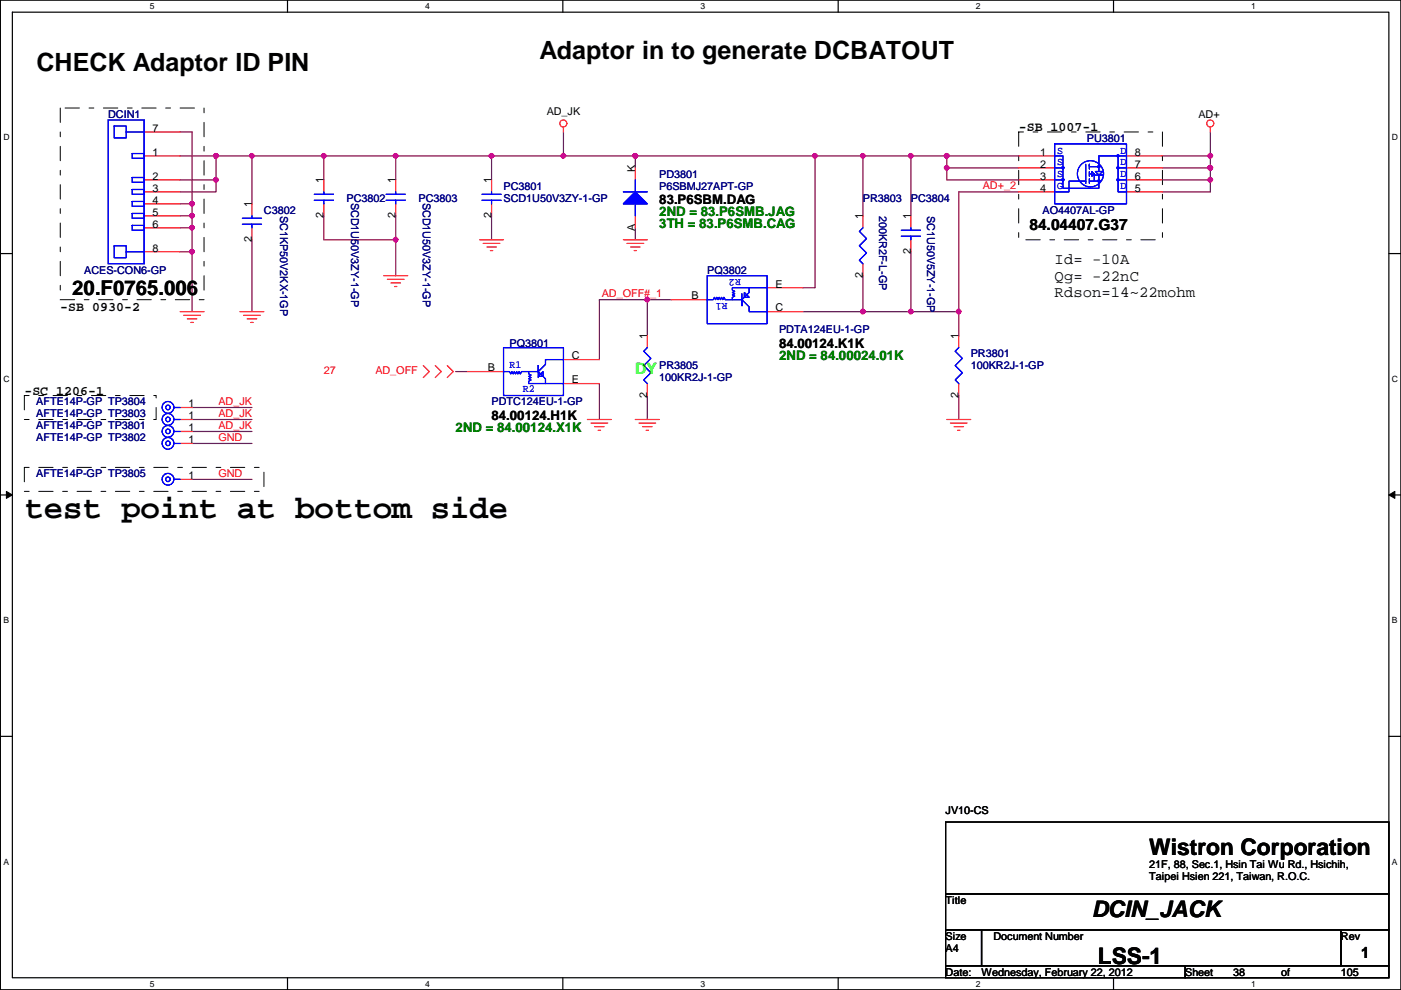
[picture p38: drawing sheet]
<svg xmlns="http://www.w3.org/2000/svg" width="297mm" height="210mm" viewBox="0 0 297 210" stroke-linecap="round" stroke-linejoin="round" font-family="sans-serif">
<defs><g id="words">
<text font-size="6.9" x="5.2" y="109.9">test point at bottom side</text>
<g font-size="5.3">
<text x="7.7" y="15.1">CHECK Adaptor ID PIN</text>
<text x="114.4" y="12.6">Adaptor in to generate DCBATOUT</text>
</g>
<g font-size="4.8">
<text x="243.7" y="181.3">Wistron Corporation</text>
<text x="231.5" y="194.5">DCIN_JACK</text>
<text x="232.7" y="204.4">LSS-1</text>
</g>
<text font-size="4.3" x="15.3" y="62.5">20.F0765.006</text>
<g font-size="3.3">
<text x="218.3" y="48.9">84.04407.G37</text>
<text x="223.6" y="56">Id= -10A</text>
<text x="223.6" y="59.5">Qg= -22nC</text>
<text x="223.6" y="63">Rdson=14~22mohm</text>
<text x="288.6" y="203">1</text>
</g>
<text font-size="3.3" fill="#0f0" x="134.7" y="79.3">DY</text>
<g font-size="2.8">
<text x="216" y="27.8">-SB 1007-1</text>
<text x="139.8" y="43.3">83.P6SBM.DAG</text>
<text x="12.8" y="65.9">-SB 0930-2</text>
<text x="165.2" y="73.8">84.00124.K1K</text>
<text x="5.2" y="83.7">-SC 1206-1</text>
<text x="104.2" y="89">84.00124.H1K</text>
</g>
<g font-size="2.8" fill="#008000">
<text x="139.8" y="45.8">2ND = 83.P6SMB.JAG</text>
<text x="139.8" y="48.4">3TH = 83.P6SMB.CAG</text>
<text x="165.2" y="76.3">2ND = 84.00024.01K</text>
<text x="96.6" y="91.6">2ND = 84.00124.X1K</text>
</g>
<g font-size="2.3" fill="#000080">
<text x="22.9" y="25">DCIN1</text>
<text x="230.5" y="30.1">PU3801</text>
<text x="106.8" y="40.2">PC3801</text>
<text x="139.8" y="37.7">PD3801</text>
<text x="139.8" y="40.2">P6SBMJ27APT-GP</text>
<text x="56" y="45.3">C3802</text>
<text x="59.4" y="45.8" transform="rotate(90 59.4 45.8)">SC1KP50V2KX-1GP</text>
<text x="73.5" y="42.8">PC3802</text>
<text x="74.4" y="43" transform="rotate(90 74.4 43)">SCD1U50V3ZY-1-GP</text>
<text x="88.7" y="42.8">PC3803</text>
<text x="89.7" y="43" transform="rotate(90 89.7 43)">SCD1U50V3ZY-1-GP</text>
<text x="106.8" y="42.8">SCD1U50V3ZY-1-GP</text>
<text x="183" y="42.8">PR3803</text>
<text x="186.4" y="45.8" transform="rotate(90 186.4 45.8)">200KR2F-L-GP</text>
<text x="193.1" y="42.8">PC3804</text>
<text x="196.6" y="45.8" transform="rotate(90 196.6 45.8)">SC1U50V5ZY-1-GP</text>
<text x="221.1" y="45.3">AO4407AL-GP</text>
<text x="17.9" y="58">ACES-CON6-GP</text>
<text x="149.9" y="58">PQ3802</text>
<text x="165.2" y="70.7">PDTA124EU-1-GP</text>
<text x="108" y="73.5">PQ3801</text>
<text x="205.8" y="75.8">PR3801</text>
<text x="139.8" y="78.3">PR3805</text>
<text x="139.8" y="80.9">100KR2J-1-GP</text>
<text x="205.8" y="78.3">100KR2J-1-GP</text>
<text x="7.7" y="85.9">AFTE14P-GP TP3804</text>
<text x="7.7" y="88.5">AFTE14P-GP TP3803</text>
<text x="104.2" y="85.9">PDTC124EU-1-GP</text>
<text x="7.7" y="93.6">AFTE14P-GP TP3802</text>
<text x="7.7" y="91">AFTE14P-GP TP3801</text>
<text x="7.7" y="101.2">AFTE14P-GP TP3805</text>
</g>
<g font-size="2.3">
<text x="32.3" y="27.9">7</text>
<text x="115.9" y="24.5">AD_JK</text>
<text x="254.1" y="25">AD+</text>
<text x="32.3" y="33">1</text>
<text x="220.6" y="33">1</text>
<text x="220.6" y="35.6">2</text>
<text x="240.6" y="35.6">7</text>
<text x="240.6" y="33">8</text>
<text x="32.3" y="38.1">2</text>
<text x="32.3" y="40.6">3</text>
<text x="68.6" y="38.9" transform="rotate(-90 68.6 38.9)">1</text>
<text x="83.9" y="38.9" transform="rotate(-90 83.9 38.9)">1</text>
<text x="104.2" y="38.9" transform="rotate(-90 104.2 38.9)">1</text>
<text x="134.7" y="36.4" transform="rotate(-90 134.7 36.4)">K</text>
<text x="220.6" y="38.1">3</text>
<text x="220.6" y="40.6">4</text>
<text x="240.6" y="40.6">5</text>
<text x="240.6" y="38.1">6</text>
<text x="32.3" y="43.2">4</text>
<text x="32.3" y="45.7">5</text>
<text x="53.4" y="44" transform="rotate(-90 53.4 44)">1</text>
<text x="68.6" y="46.3" transform="rotate(-90 68.6 46.3)">2</text>
<text x="83.9" y="46.3" transform="rotate(-90 83.9 46.3)">2</text>
<text x="104.2" y="46.3" transform="rotate(-90 104.2 46.3)">2</text>
<text x="182.9" y="46.5" transform="rotate(-90 182.9 46.5)">1</text>
<text x="193.1" y="46.5" transform="rotate(-90 193.1 46.5)">1</text>
<text x="32.3" y="48.3">6</text>
<text x="32.3" y="53.3">8</text>
<text x="53.4" y="51.4" transform="rotate(-90 53.4 51.4)">2</text>
<text x="134.7" y="49.1" transform="rotate(-90 134.7 49.1)">A</text>
<text x="193.1" y="53.9" transform="rotate(-90 193.1 53.9)">2</text>
<text x="182.9" y="59" transform="rotate(-90 182.9 59)">2</text>
<text x="146.6" y="63.5">B</text>
<text x="164.4" y="61">E</text>
<text x="137.2" y="71.9" transform="rotate(-90 137.2 71.9)">1</text>
<text x="164.4" y="66">C</text>
<text x="203.2" y="71.9" transform="rotate(-90 203.2 71.9)">1</text>
<text x="121.2" y="76.2">C</text>
<text x="103.5" y="78.7">B</text>
<text x="121.2" y="81.3">E</text>
<text x="40" y="86.4">1</text>
<text x="40" y="88.9">1</text>
<text x="137.2" y="84.4" transform="rotate(-90 137.2 84.4)">2</text>
<text x="203.2" y="84.4" transform="rotate(-90 203.2 84.4)">2</text>
<text x="40" y="94">1</text>
<text x="40" y="91.4">1</text>
<text x="40" y="101.6">1</text>
<text x="200.5" y="172.6">JV10-CS</text>
<text x="243.7" y="184">21F, 88, Sec.1, Hsin Tai Wu Rd., Hsichih,</text>
<text x="200.5" y="191.6">Title</text>
<text x="243.7" y="186.6">Taipei Hsien 221, Taiwan, R.O.C.</text>
<text x="200.5" y="201.8">A4</text>
<text x="200.5" y="199.2">Size</text>
<text x="210.6" y="199.2">Document Number</text>
<text x="284.3" y="199.2">Rev</text>
<text x="200.5" y="206.8">Date:</text>
<text x="208.1" y="206.8">Wednesday, February 22, 2012</text>
<text x="251.3" y="206.8">Sheet</text>
<text x="261.4" y="206.8">38</text>
<text x="271.6" y="206.8">of</text>
<text x="284.3" y="206.8">105</text>
</g>
<g font-size="2.3" fill="#00f">
<text x="224.1" y="32.6">S</text>
<text x="224.1" y="34.9">S</text>
<text x="237.6" y="34.9">D</text>
<text x="237.6" y="32.6">D</text>
<text x="224.1" y="37.5">S</text>
<text x="224.1" y="40">G</text>
<text x="237.6" y="37.5">D</text>
<text x="237.6" y="40">D</text>
<text x="157.1" y="59.1" transform="rotate(180 157.1 59.1)">R2</text>
<text x="154.3" y="64.2" transform="rotate(180 154.3 64.2)">R1</text>
<text x="108" y="78.1">R1</text>
<text x="110.8" y="83.2">R2</text>
</g>
<g font-size="2.3" fill="#f00">
<text x="208.4" y="40.2">AD+_2</text>
<text x="127.6" y="63">AD_OFF#_1</text>
<text x="68.7" y="79.3">27</text>
<text x="79.6" y="79.3">AD_OFF</text>
<text x="46.3" y="88.4">AD_JK</text>
<text x="46.3" y="85.9">AD_JK</text>
<text x="46.3" y="91">AD_JK</text>
<text x="46.3" y="93.5">GND</text>
<text x="46.3" y="101.1">GND</text>
</g>
<g font-size="1.8">
<text x="31.8" y="1.9">5</text>
<text x="90.1" y="1.9">4</text>
<text x="148.5" y="1.9">3</text>
<text x="206.9" y="1.9">2</text>
<text x="265.3" y="1.9">1</text>
<text x=".7" y="29.8">D</text>
<text x="295.1" y="29.8">D</text>
<text x=".7" y="80.9">C</text>
<text x="295.1" y="80.9">C</text>
<text x=".7" y="132.1">B</text>
<text x="295.1" y="132.1">B</text>
<text x=".7" y="183.3">A</text>
<text x="295.1" y="183.3">A</text>
<text x="31.8" y="209.2">5</text>
<text x="90.1" y="209.2">4</text>
<text x="148.5" y="209.2">3</text>
<text x="206.9" y="209.2">2</text>
<text x="265.3" y="209.2">1</text>
</g>
</g></defs>
<path d="M.1 0h296.9v209.8h-296.9zM2.6 2.6h291.9v204.7h-291.9z" fill="none" stroke="#000" stroke-width=".25"/>
<g fill="#fff">
<path d="M31.8 .3h1v2h-1z"/>
<path d="M31.8 207.6h1v1.9h-1z"/>
</g>
<path d="M61 0v2.6M61 207.3v2.5" fill="none" stroke="#000" stroke-width=".25"/>
<g fill="#fff">
<path d="M90.1 .3h1v2h-1z"/>
<path d="M90.1 207.6h1v1.9h-1z"/>
</g>
<path d="M119.3 0v2.6M119.3 207.3v2.5" fill="none" stroke="#000" stroke-width=".25"/>
<g fill="#fff">
<path d="M148.5 .3h1v2h-1z"/>
<path d="M148.5 207.6h1v1.9h-1z"/>
</g>
<path d="M177.7 0v2.6M177.7 207.3v2.5" fill="none" stroke="#000" stroke-width=".25"/>
<g fill="#fff">
<path d="M206.9 .3h1v2h-1z"/>
<path d="M206.9 207.6h1v1.9h-1z"/>
</g>
<path d="M236.1 0v2.6M236.1 207.3v2.5" fill="none" stroke="#000" stroke-width=".25"/>
<g fill="#fff">
<path d="M265.3 .3h.9v2h-.9z"/>
<path d="M265.3 207.6h.9v1.9h-.9z"/>
<path d="M.7 28.2h1.3v1.9h-1.3z"/>
<path d="M295.1 28.2h1.3v1.9h-1.3z"/>
<path d="M.7 79.3h1.3v2h-1.3z"/>
<path d="M295.1 79.3h1.3v2h-1.3z"/>
</g>
<path d="M.1 53.8h2.5M294.5 53.8h2.5" fill="none" stroke="#000" stroke-width=".25"/>
<g fill="#fff">
<path d="M.7 130.5h1.2v2h-1.2z"/>
<path d="M295.1 130.5h1.2v2h-1.2z"/>
</g>
<path d="M.1 104.9h2.5M294.5 104.9h2.5" fill="none" stroke="#000" stroke-width=".25"/>
<path d="M1.4 104.2l1.2 .7-1.2 .8zM294.5 104.9l1.2-.7v1.5z" fill="#000"/>
<path d="M1.4 104.2l1.2 .7-1.2 .8zM294.5 104.9l1.2-.7v1.5z" fill="none" stroke="#000" stroke-width=".21"/>
<g fill="#fff">
<path d="M.7 181.7h1.2v2h-1.2z"/>
<path d="M295.1 181.7h1.2v2h-1.2z"/>
</g>
<path d="M.1 156.1h2.5M294.5 156.1h2.5" fill="none" stroke="#000" stroke-width=".25"/>
<path d="M134.7 33.1h38.1" fill="none" stroke="#800040" stroke-width=".25"/>
<circle cx="134.7" cy="33" r=".49" fill="#f0f"/>
<circle cx="134.7" cy="33" r=".49" fill="none" stroke="#f0f" stroke-width=".25"/>
<path d="M256.6 33.1v2.5M104.2 45.8v5M137.2 63.5h5.1" fill="none" stroke="#800040" stroke-width=".25"/>
<circle cx="256.6" cy="35.6" r=".49" fill="#f0f"/>
<circle cx="256.6" cy="35.6" r=".49" fill="none" stroke="#f0f" stroke-width=".25"/>
<path d="M216 35.6h-15.3v2.5h15.3M127.1 81.3v7.6" fill="none" stroke="#800040" stroke-width=".25"/>
<circle cx="200.7" cy="35.6" r=".49" fill="#f0f"/>
<circle cx="200.7" cy="35.6" r=".49" fill="none" stroke="#f0f" stroke-width=".25"/>
<path d="M193.1 33.1h7.6" fill="none" stroke="#800040" stroke-width=".25"/>
<circle cx="200.7" cy="33" r=".49" fill="#f0f"/>
<circle cx="200.7" cy="33" r=".49" fill="none" stroke="#f0f" stroke-width=".25"/>
<circle cx="193.1" cy="33" r=".49" fill="#f0f"/>
<circle cx="193.1" cy="33" r=".49" fill="none" stroke="#f0f" stroke-width=".25"/>
<path d="M193.1 33.1v12.7M203.3 66.1v5.1" fill="none" stroke="#800040" stroke-width=".25"/>
<circle cx="203.3" cy="66.1" r=".49" fill="#f0f"/>
<circle cx="203.3" cy="66.1" r=".49" fill="none" stroke="#f0f" stroke-width=".25"/>
<path d="M246.5 33.1h10.1M183 58.5v7.6" fill="none" stroke="#800040" stroke-width=".25"/>
<circle cx="256.6" cy="33" r=".49" fill="#f0f"/>
<circle cx="256.6" cy="33" r=".49" fill="none" stroke="#f0f" stroke-width=".25"/>
<path d="M246.5 35.6h10.1M246.5 40.7h10.1M183 66.1h10.1" fill="none" stroke="#800040" stroke-width=".25"/>
<circle cx="182.9" cy="66.1" r=".49" fill="#f0f"/>
<circle cx="182.9" cy="66.1" r=".49" fill="none" stroke="#f0f" stroke-width=".25"/>
<path d="M170.3 66.1h12.7M193.1 66.1h10.2" fill="none" stroke="#800040" stroke-width=".25"/>
<circle cx="193.1" cy="66.1" r=".49" fill="#f0f"/>
<circle cx="193.1" cy="66.1" r=".49" fill="none" stroke="#f0f" stroke-width=".25"/>
<path d="M183 33.1v12.7M193.1 53.4v12.7" fill="none" stroke="#800040" stroke-width=".25"/>
<circle cx="182.9" cy="33" r=".49" fill="#f0f"/>
<circle cx="182.9" cy="33" r=".49" fill="none" stroke="#f0f" stroke-width=".25"/>
<path d="M172.8 33.1h10.2M256.6 38.1v2.6M203.3 40.7h12.7" fill="none" stroke="#800040" stroke-width=".25"/>
<circle cx="172.8" cy="33" r=".49" fill="#f0f"/>
<circle cx="172.8" cy="33" r=".49" fill="none" stroke="#f0f" stroke-width=".25"/>
<path d="M246.5 38.1h10.1M203.3 83.9v5" fill="none" stroke="#800040" stroke-width=".25"/>
<circle cx="256.6" cy="38.1" r=".49" fill="#f0f"/>
<circle cx="256.6" cy="38.1" r=".49" fill="none" stroke="#f0f" stroke-width=".25"/>
<path d="M119.5 28v5.1h-15.3v5M134.7 33.1v2.5M172.8 33.1v27.9M96.6 78.8h2.5" fill="none" stroke="#800040" stroke-width=".25"/>
<circle cx="104.2" cy="33" r=".49" fill="#f0f"/>
<circle cx="104.2" cy="33" r=".49" fill="none" stroke="#f0f" stroke-width=".25"/>
<path d="M256.6 35.6v2.5M134.7 48.3v2.5" fill="none" stroke="#800040" stroke-width=".25"/>
<circle cx="256.6" cy="35.6" r=".49" fill="#f0f"/>
<circle cx="256.6" cy="35.6" r=".49" fill="none" stroke="#f0f" stroke-width=".25"/>
<path d="M216 33.1h-15.3v2.5M256.6 28v5.1M203.3 40.7v25.4M127.1 63.5v12.7" fill="none" stroke="#800040" stroke-width=".25"/>
<circle cx="200.7" cy="33" r=".49" fill="#f0f"/>
<circle cx="200.7" cy="33" r=".49" fill="none" stroke="#f0f" stroke-width=".25"/>
<path d="M119.5 33.1h15.2" fill="none" stroke="#800040" stroke-width=".25"/>
<circle cx="134.7" cy="33" r=".49" fill="#f0f"/>
<circle cx="134.7" cy="33" r=".49" fill="none" stroke="#f0f" stroke-width=".25"/>
<circle cx="119.4" cy="33" r=".49" fill="#f0f"/>
<circle cx="119.4" cy="33" r=".49" fill="none" stroke="#f0f" stroke-width=".25"/>
<path d="M38.2 38.1h7.6M40.7 28v15.2M183 33.1h10.1M170.3 61h2.5" fill="none" stroke="#800040" stroke-width=".25"/>
<circle cx="45.8" cy="38.1" r=".49" fill="#f0f"/>
<circle cx="45.8" cy="38.1" r=".49" fill="none" stroke="#f0f" stroke-width=".25"/>
<path d="M45.8 33.1v5" fill="none" stroke="#800040" stroke-width=".25"/>
<circle cx="45.8" cy="33" r=".49" fill="#f0f"/>
<circle cx="45.8" cy="33" r=".49" fill="none" stroke="#f0f" stroke-width=".25"/>
<path d="M38.2 33.1h7.6M68.7 33.1h15.2v5M53.4 50.8v15.3" fill="none" stroke="#800040" stroke-width=".25"/>
<circle cx="68.6" cy="33" r=".49" fill="#f0f"/>
<circle cx="68.6" cy="33" r=".49" fill="none" stroke="#f0f" stroke-width=".25"/>
<path d="M53.4 33.1h15.3v5" fill="none" stroke="#800040" stroke-width=".25"/>
<circle cx="53.4" cy="33" r=".49" fill="#f0f"/>
<circle cx="53.4" cy="33" r=".49" fill="none" stroke="#f0f" stroke-width=".25"/>
<path d="M68.7 45.8v5h15.2v7.7" fill="none" stroke="#800040" stroke-width=".25"/>
<circle cx="83.9" cy="50.8" r=".49" fill="#f0f"/>
<circle cx="83.9" cy="50.8" r=".49" fill="none" stroke="#f0f" stroke-width=".25"/>
<path d="M45.8 33.1h7.6v10.1M38.2 43.2h2.5M83.9 45.8v5" fill="none" stroke="#800040" stroke-width=".25"/>
<circle cx="45.8" cy="33" r=".49" fill="#f0f"/>
<circle cx="45.8" cy="33" r=".49" fill="none" stroke="#f0f" stroke-width=".25"/>
<path d="M83.9 33.1h20.3" fill="none" stroke="#800040" stroke-width=".25"/>
<circle cx="83.9" cy="33" r=".49" fill="#f0f"/>
<circle cx="83.9" cy="33" r=".49" fill="none" stroke="#f0f" stroke-width=".25"/>
<path d="M40.7 53.4v12.7" fill="none" stroke="#800040" stroke-width=".25"/>
<circle cx="40.7" cy="53.4" r=".49" fill="#f0f"/>
<circle cx="40.7" cy="53.4" r=".49" fill="none" stroke="#f0f" stroke-width=".25"/>
<path d="M137.2 63.5v7.7" fill="none" stroke="#800040" stroke-width=".25"/>
<circle cx="137.2" cy="63.5" r=".49" fill="#f0f"/>
<circle cx="137.2" cy="63.5" r=".49" fill="none" stroke="#f0f" stroke-width=".25"/>
<path d="M38.2 28h2.5M45.8 38.1v2.6h-7.6M38.2 45.8h2.5M40.7 48.3v5.1h-2.5M127.1 63.5h10.1M137.2 83.9v5" fill="none" stroke="#800040" stroke-width=".25"/>
<circle cx="40.7" cy="45.7" r=".49" fill="#f0f"/>
<circle cx="40.7" cy="45.7" r=".49" fill="none" stroke="#f0f" stroke-width=".25"/>
<path d="M38.2 48.3h2.5" fill="none" stroke="#800040" stroke-width=".25"/>
<circle cx="40.7" cy="48.3" r=".49" fill="#f0f"/>
<circle cx="40.7" cy="48.3" r=".49" fill="none" stroke="#f0f" stroke-width=".25"/>
<path d="M40.7 43.2v2.6M40.7 91.5h12.7M40.7 94h12.7" fill="none" stroke="#800040" stroke-width=".25"/>
<circle cx="40.7" cy="43.2" r=".49" fill="#f0f"/>
<circle cx="40.7" cy="43.2" r=".49" fill="none" stroke="#f0f" stroke-width=".25"/>
<path d="M40.7 45.8v2.5M40.7 88.9h12.7M40.7 86.4h12.7M40.7 101.6h12.7" fill="none" stroke="#800040" stroke-width=".25"/>
<g fill="none" stroke="#f00" stroke-width=".25">
<path d="M119.5 27v1M134.7 35.6v2.5M256.6 27v1M81.4 58.5h5M82.1 59.2h3.6M82.9 60h2M101.7 50.8h5.1M102.4 51.6h3.6M103.2 52.4h2M104 53.1h.5M132.2 50.8h5M132.9 51.6h3.6"/>
<path d="M133.7 52.4h2M134.4 53.1h.6M134.7 45.8v2.5M38.2 66.1h5.1M38.9 66.8h3.6M39.7 67.6h2M40.5 68.4h.5M50.9 66.1h5.1M51.6 66.8h3.6M52.4 67.6h2M53.2 68.4h.5M83.6 60.7h.6"/>
<path d="M89.7 77.5l1.3 1.3-1.3 1.3M92.3 77.5l1.3 1.3-1.3 1.3M94.8 77.5l1.3 1.3-1.3 1.3M137.2 71.2v2.5M142.3 63.5h7.6M162.6 61h7.7M162.6 66.1h7.7M124.5 88.9h5.1M125.3 89.7h3.6M126.1 90.5h2M126.8 91.2h.5M134.7 88.9h5.1"/>
<path d="M135.5 89.7h3.5M136.2 90.5h2.1M137 91.2h.5M137.2 81.3v2.6M200.7 88.9h5.1M201.5 89.7h3.6M202.3 90.5h2M203 91.2h.5"/>
<circle cx="119.4" cy="26.2" r=".75"/>
<circle cx="256.6" cy="26.2" r=".75"/>
</g>
<path d="M200.5 174.3h94v15.2h-94zM200.5 189.5h94v7.6h-94zM200.5 197.1h7.6v7.7h-7.6zM208.1 197.1h76.2v7.7h-76.2zM284.3 197.1h10.2v7.7h-10.2zM200.5 204.8h50.8v2.5h-50.8zM251.3 204.8h43.2v2.5h-43.2z" fill="none" stroke="#000" stroke-width=".25"/>
<path d="M12.8 22.9h30.5v40.6h-30.5zM216 28h30.5v22.8h-30.5zM5.2 83.9h27.9v5h-27.9zM5.2 99.1h50.8v5.1h-50.8z" fill="none" stroke="#000" stroke-width=".21" stroke-dasharray="3 2 1 2"/>
<path d="M149.9 58.5h12.7v10.1h-12.7zM137.2 73.7l-.7 .8 1.5 1.5-1.5 1.5 1.5 1.5-1.5 1.6 .7 .7M157.3 62.3v1.2l1.5 1.6v1h3.8M157.8 62l1 1h-1zM158.8 61h-3.5v.5l.5 .3-.5 .2 .5 .3-.5 .2 .5 .3-.5 .2v.5M162.6 61h-3.8v1l-1.5 1.5v1.3v-1.3h-3.5l-.3-.5-.3 .5-.2-.5-.3 .5-.2-.5-.3 .5-.2-.5-.3 .5-.2-.5-.3 .5h-1.3" fill="none" stroke="#00f" stroke-width=".25"/>
<path d="M134.7 40.7l2.5 2.5h-5z" fill="#00f"/>
<path d="M134.7 38.1v2.6M132.2 40.7h5M134.7 43.2v2.6M134.7 40.7l2.5 2.5h-5z" fill="none" stroke="#00f" stroke-width=".25"/>
<path d="M134.7 40.7l2.5 2.5h-5z" fill="#00f"/>
<g fill="none" stroke="#00f" stroke-width=".25">
<path d="M22.9 25.4h7.7v30.5h-7.7zM24.2 26.7h2.6v2.6h-2.6zM26.8 28h3.8M28 32.6h2.6v1h-2.6zM28 37.6h2.6v1.1h-2.6zM134.7 38.1v2.6M223.6 33.1h1.8v6.8h7.6v-1.5M223.6 38.1h1.8M223.6 35.6h1.8M223.6 30.5h15.2v12.7h-15.2zM225.2 35.4h.3v.3h-.3zM225.2 37.9h.3v.4h-.3z"/>
<path d="M230.2 34.8v4.1M230.2 38.4h-3.6v2.3h-3M231 37.9v1M231 36.9h.5M231 36.4v1M231.5 36.4l.5 .5-.5 .5zM232 36.9v1.5M232.2 37.1h1.6h-.8l.8-.7h-1.6l.8 .7v1.3h-2M232.8 35.2h.3v.3h-.3zM232.8 38.2h.3v.3h-.3zM233 35.3h-2v-.5v1.1M236.9 37.9h.3v.4h-.3z"/>
<path d="M236.9 35.4h.3v.3h-.3zM236.9 32.9h.3v.3h-.3zM237.1 33.1v7.6h1.7M237.1 35.6h1.7M237.1 38.1h1.7M238.8 33.1h-5.8v3.3M24.2 52.1h2.6v2.6h-2.6zM26.8 53.4h3.8M28 40.2h2.6v1h-2.6zM28 42.7h2.6v1h-2.6zM28 45.3h2.6v1h-2.6zM28 47.8h2.6v1h-2.6z"/>
<path d="M51.4 46.3h4.1M51.4 47.5h4.1M53.4 45.8v.5M53.4 47.5v.8M66.6 41.2h4.1M66.6 42.5h4.1M68.7 40.7v.5M68.7 42.5v.7M81.9 42.5h4M81.9 41.2h4M83.9 40.7v.5M83.9 42.5v.7"/>
<path d="M102.2 41.2h4.1M102.2 42.5h4.1M104.2 40.7v.5M104.2 42.5v.7M132.2 40.7h5M134.7 43.2v2.6M134.7 40.7l2.5 2.5h-5zM183 48.3l-.8 .8 1.5 1.5-1.5 1.5 1.5 1.5-1.5 1.6 .8 .7M191.1 50.1h4.1M191.1 48.8h4.1M193.1 48.3v.5M193.1 50.1v.7"/>
<path d="M106.8 78.8h1.2l.3 .5 .2-.5 .3 .5 .2-.5 .3 .5 .3-.5 .2 .5 .3-.5 .2 .5 .3-.5h3.5v-1.3v2.6M106.8 73.7h12.7v10.2h-12.7zM112.1 78.8v.5l.5 .2-.5 .3 .5 .3-.5 .2 .5 .3-.5 .2v.5h3.6M114.1 79.8l1-1v1zM119.5 76.2h-3.8v1.1l-1.6 1.5 1.6 1.5v1h3.8M203.3 73.7l-.8 .8 1.5 1.5-1.5 1.5 1.5 1.5-1.5 1.6 .8 .7M36.9 86.4h1.3M36.9 94h1.3M36.9 91.5h1.3M36.9 88.9h1.3M36.9 101.6h1.3"/>
<circle cx="231.2" cy="36.8" r="2.77"/>
<circle cx="35.6" cy="88.9" r=".49"/>
<circle cx="35.6" cy="86.4" r=".49"/>
<circle cx="35.6" cy="91.5" r=".49"/>
<circle cx="35.6" cy="94" r=".49"/>
<circle cx="35.6" cy="91.5" r="1.25"/>
<circle cx="35.6" cy="88.9" r="1.25"/>
<circle cx="35.6" cy="94" r="1.25"/>
<circle cx="35.6" cy="86.4" r="1.25"/>
<circle cx="35.6" cy="101.6" r=".49"/>
<circle cx="35.6" cy="101.6" r="1.25"/>
</g>
<g fill="none" stroke="#f00" stroke-width=".25">
<path d="M30.6 33.1h7.6M30.6 38.1h7.6M30.6 28h7.6M68.7 38.1v2.6M83.9 38.1v2.6M104.2 38.1v2.6M216 33.1h7.6M216 38.1h7.6M216 35.6h7.6M238.8 33.1h7.7M238.8 38.1h7.7M238.8 35.6h7.7"/>
<path d="M30.6 40.7h7.6M30.6 43.2h7.6M30.6 45.8h7.6M30.6 48.3h7.6M30.6 53.4h7.6M53.4 43.2v2.6M53.4 48.3v2.5M68.7 43.2v2.6M83.9 43.2v2.6M104.2 43.2v2.6M183 45.8v2.5M183 55.9v2.6"/>
<path d="M193.1 45.8v2.5M193.1 50.8v2.6M216 40.7h7.6M238.8 40.7h7.7M99.1 78.8h7.7M119.5 76.2h7.6M203.3 71.2v2.5M38.2 86.4h2.5M38.2 94h2.5M38.2 91.5h2.5M38.2 88.9h2.5M119.5 81.3h7.6"/>
<path d="M203.3 81.3v2.6M38.2 101.6h2.5"/>
</g>
<circle cx="134.7" cy="33" r=".49" fill="#f0f"/>
<circle cx="134.7" cy="33" r=".49" fill="none" stroke="#f0f" stroke-width=".25"/>
<circle cx="256.6" cy="35.6" r=".49" fill="#f0f"/>
<circle cx="256.6" cy="35.6" r=".49" fill="none" stroke="#f0f" stroke-width=".25"/>
<circle cx="200.7" cy="35.6" r=".49" fill="#f0f"/>
<circle cx="200.7" cy="35.6" r=".49" fill="none" stroke="#f0f" stroke-width=".25"/>
<circle cx="200.7" cy="33" r=".49" fill="#f0f"/>
<circle cx="200.7" cy="33" r=".49" fill="none" stroke="#f0f" stroke-width=".25"/>
<circle cx="193.1" cy="33" r=".49" fill="#f0f"/>
<circle cx="193.1" cy="33" r=".49" fill="none" stroke="#f0f" stroke-width=".25"/>
<circle cx="203.3" cy="66.1" r=".49" fill="#f0f"/>
<circle cx="203.3" cy="66.1" r=".49" fill="none" stroke="#f0f" stroke-width=".25"/>
<circle cx="256.6" cy="33" r=".49" fill="#f0f"/>
<circle cx="256.6" cy="33" r=".49" fill="none" stroke="#f0f" stroke-width=".25"/>
<circle cx="182.9" cy="66.1" r=".49" fill="#f0f"/>
<circle cx="182.9" cy="66.1" r=".49" fill="none" stroke="#f0f" stroke-width=".25"/>
<circle cx="193.1" cy="66.1" r=".49" fill="#f0f"/>
<circle cx="193.1" cy="66.1" r=".49" fill="none" stroke="#f0f" stroke-width=".25"/>
<circle cx="182.9" cy="33" r=".49" fill="#f0f"/>
<circle cx="182.9" cy="33" r=".49" fill="none" stroke="#f0f" stroke-width=".25"/>
<circle cx="172.8" cy="33" r=".49" fill="#f0f"/>
<circle cx="172.8" cy="33" r=".49" fill="none" stroke="#f0f" stroke-width=".25"/>
<circle cx="256.6" cy="38.1" r=".49" fill="#f0f"/>
<circle cx="256.6" cy="38.1" r=".49" fill="none" stroke="#f0f" stroke-width=".25"/>
<circle cx="104.2" cy="33" r=".49" fill="#f0f"/>
<circle cx="104.2" cy="33" r=".49" fill="none" stroke="#f0f" stroke-width=".25"/>
<circle cx="256.6" cy="35.6" r=".49" fill="#f0f"/>
<circle cx="256.6" cy="35.6" r=".49" fill="none" stroke="#f0f" stroke-width=".25"/>
<circle cx="200.7" cy="33" r=".49" fill="#f0f"/>
<circle cx="200.7" cy="33" r=".49" fill="none" stroke="#f0f" stroke-width=".25"/>
<circle cx="134.7" cy="33" r=".49" fill="#f0f"/>
<circle cx="134.7" cy="33" r=".49" fill="none" stroke="#f0f" stroke-width=".25"/>
<circle cx="119.4" cy="33" r=".49" fill="#f0f"/>
<circle cx="119.4" cy="33" r=".49" fill="none" stroke="#f0f" stroke-width=".25"/>
<circle cx="45.8" cy="38.1" r=".49" fill="#f0f"/>
<circle cx="45.8" cy="38.1" r=".49" fill="none" stroke="#f0f" stroke-width=".25"/>
<circle cx="45.8" cy="33" r=".49" fill="#f0f"/>
<circle cx="45.8" cy="33" r=".49" fill="none" stroke="#f0f" stroke-width=".25"/>
<circle cx="68.6" cy="33" r=".49" fill="#f0f"/>
<circle cx="68.6" cy="33" r=".49" fill="none" stroke="#f0f" stroke-width=".25"/>
<circle cx="53.4" cy="33" r=".49" fill="#f0f"/>
<circle cx="53.4" cy="33" r=".49" fill="none" stroke="#f0f" stroke-width=".25"/>
<circle cx="83.9" cy="50.8" r=".49" fill="#f0f"/>
<circle cx="83.9" cy="50.8" r=".49" fill="none" stroke="#f0f" stroke-width=".25"/>
<circle cx="45.8" cy="33" r=".49" fill="#f0f"/>
<circle cx="45.8" cy="33" r=".49" fill="none" stroke="#f0f" stroke-width=".25"/>
<circle cx="83.9" cy="33" r=".49" fill="#f0f"/>
<circle cx="83.9" cy="33" r=".49" fill="none" stroke="#f0f" stroke-width=".25"/>
<circle cx="40.7" cy="53.4" r=".49" fill="#f0f"/>
<circle cx="40.7" cy="53.4" r=".49" fill="none" stroke="#f0f" stroke-width=".25"/>
<circle cx="137.2" cy="63.5" r=".49" fill="#f0f"/>
<circle cx="137.2" cy="63.5" r=".49" fill="none" stroke="#f0f" stroke-width=".25"/>
<circle cx="40.7" cy="45.7" r=".49" fill="#f0f"/>
<circle cx="40.7" cy="45.7" r=".49" fill="none" stroke="#f0f" stroke-width=".25"/>
<circle cx="40.7" cy="48.3" r=".49" fill="#f0f"/>
<circle cx="40.7" cy="48.3" r=".49" fill="none" stroke="#f0f" stroke-width=".25"/>
<circle cx="40.7" cy="43.2" r=".49" fill="#f0f"/>
<circle cx="40.7" cy="43.2" r=".49" fill="none" stroke="#f0f" stroke-width=".25"/>
<use href="#words"/>
</svg>
